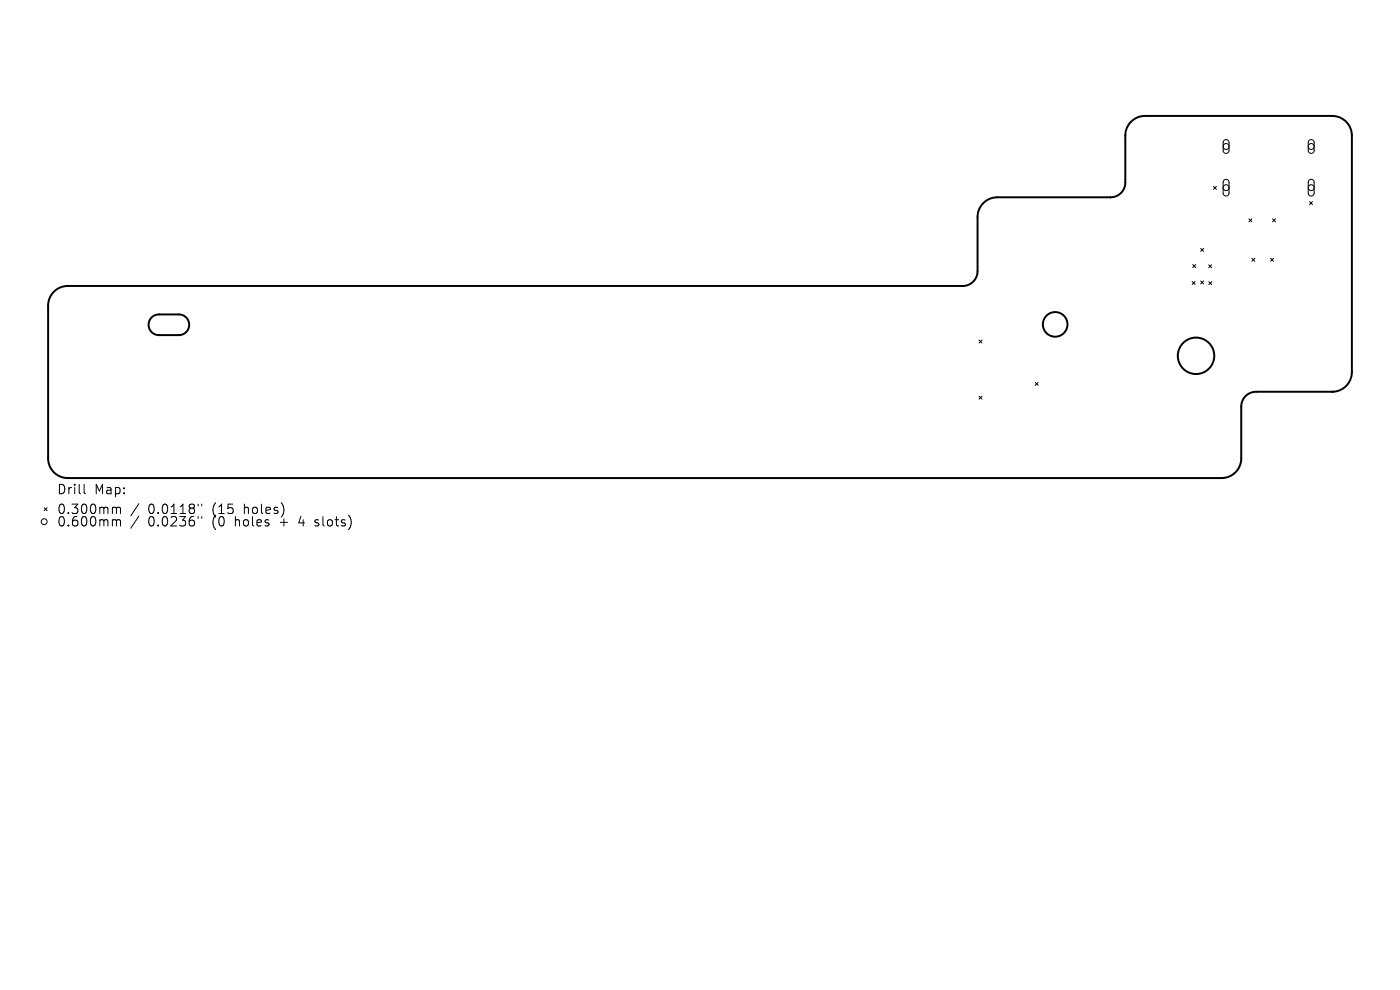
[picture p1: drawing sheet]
<svg xmlns="http://www.w3.org/2000/svg" width="297mm" height="210mm" viewBox="0 0 297 210" stroke-linecap="round" stroke-linejoin="round" font-family="sans-serif">
<defs><g id="words">
<g font-size="2.8">
<text x="12" y="105.1">Drill</text>
<text x="20" y="105.1">Map:</text>
<text x="12" y="109.3">0.300mm</text>
<text x="12" y="112">0.600mm</text>
<text x="31.4" y="109.3">0.0118&quot;</text>
<text x="31.4" y="112">0.0236&quot;</text>
<text x="45.2" y="109.3">(15</text>
<text x="45.2" y="112">(0</text>
<text x="50.1" y="112">holes</text>
<text x="52" y="109.3">holes)</text>
<text x="59.9" y="112">+</text>
<text x="64.1" y="112">4</text>
<text x="67.7" y="112">slots)</text>
</g>
</g></defs>
<g fill="none" stroke="#000" stroke-width=".42">
<path d="M235.6 41.9h.1M11.4 61.9a4.2 4.2 0 0 1 3-1.2h189.8a3.1 3.1 0 0 0 3.2-3.2v-11.5a4.2 4.2 0 0 1 4.1-4.1h24.1a3.1 3.1 0 0 0 3.1-3.2v-9.9a4.2 4.2 0 0 1 4.2-4.2h39.7a4.2 4.2 0 0 1 4.2 4.2v50.1a4.2 4.2 0 0 1-4.2 4.2h-16.1a3.1 3.1 0 0 0-3.2 3.1v11a4.2 4.2 0 0 1-4.2 4.2h-244.7a4.2 4.2 0 0 1-4.2-4.2v-32.4a4.2 4.2 0 0 1 1.2-2.9zM32.2 67.3l.6-.4 .8-.2h4.3a2.19 2.19 0 0 1 2.2 2.2 2.19 2.19 0 0 1-2.2 2.2h-4.2a2.19 2.19 0 0 1-2-1.4 2.19 2.19 0 0 1 .5-2.4zM37.9 71.1h.1"/>
<circle cx="223.8" cy="68.8" r="2.61"/>
<circle cx="253.7" cy="75.5" r="3.9"/>
</g>
<g fill="#000">
<circle cx="204.2" cy="60.7" r=".21"/>
<circle cx="282.6" cy="83.1" r=".21"/>
<circle cx="259.1" cy="101.4" r=".21"/>
</g>
<g fill="none" stroke="#000" stroke-width=".21">
<path d="M257.4 39.5l.7 .7M258.1 39.5l-.7 .7M259.7 29.8l.6-.2 .4 .5v2l-.5 .4-.5-.1-.2-.4v-1.8zM259.7 38.2l.6-.1 .4 .5v2.5l-.1 .3-.4 .2-.5-.1-.2-.4v-2.5zM277.7 29.8l.7-.1 .4 .4v1.9l-.2 .4-.3 .1h-.5l-.2-.4-.1-1.9zM277.7 38.2l.7-.1 .4 .5v2.5l-.2 .3-.3 .2-.5-.1-.3-.4v-2.5zM252.9 59.7l.6 .6M253 56.1l.7 .7M253.5 59.7l-.6 .6M253.7 56.1l-.7 .7M254.7 52.7l.6 .6M254.7 59.6l.6 .6"/>
<path d="M255.3 52.7l-.6 .6M255.3 59.6l-.6 .6M256.4 56.2l.6 .6M256.4 59.8l.7 .6M257 56.2l-.6 .6M257.1 59.8l-.7 .6M265 46.4l.6 .7M265.6 46.4l-.6 .7M265.6 54.8l.6 .6M266.2 54.8l-.6 .6M269.6 54.8l.6 .6M270 46.4l.6 .7"/>
<path d="M270.2 54.8l-.6 .6M270.6 46.4l-.6 .7M277.8 42.8l.6 .6M278.4 42.8l-.6 .6M207.7 72.1l.6 .7M208.3 72.1l-.6 .7M207.7 84l.6 .7M208.3 84l-.6 .7M219.6 81.1l.6 .6M220.2 81.1l-.6 .6M9.4 107.7l.6 .6M10 107.7l-.6 .6"/>
<path d="M17.8 102.7v1.8l.3 .2M24.1 107.6h.3l.3 .3M24.1 110.2h.3l.3 .3M24.7 107.9l.3-.3 .5 .1 .1 1.2M24.7 107.9v1M24.7 110.5v1.1M24.7 110.5l.3-.3 .5 .1 .1 1.3M29.5 106.8l-1.7 2.6M29.5 109.5l-1.7 2.6M42 106.9v.4M42 109.6v.4M42.8 106.9v.4"/>
<path d="M42.8 109.6v.4M66.8 111.5l.2 .1M66.9 110.3v.5"/>
<circle cx="260.1" cy="31.1" r=".63"/>
<circle cx="260.1" cy="39.8" r=".63"/>
<circle cx="278.2" cy="31.1" r=".63"/>
<circle cx="278.2" cy="39.8" r=".63"/>
<circle cx="9.4" cy="110.7" r=".63"/>
</g>
<use href="#words"/>
</svg>
